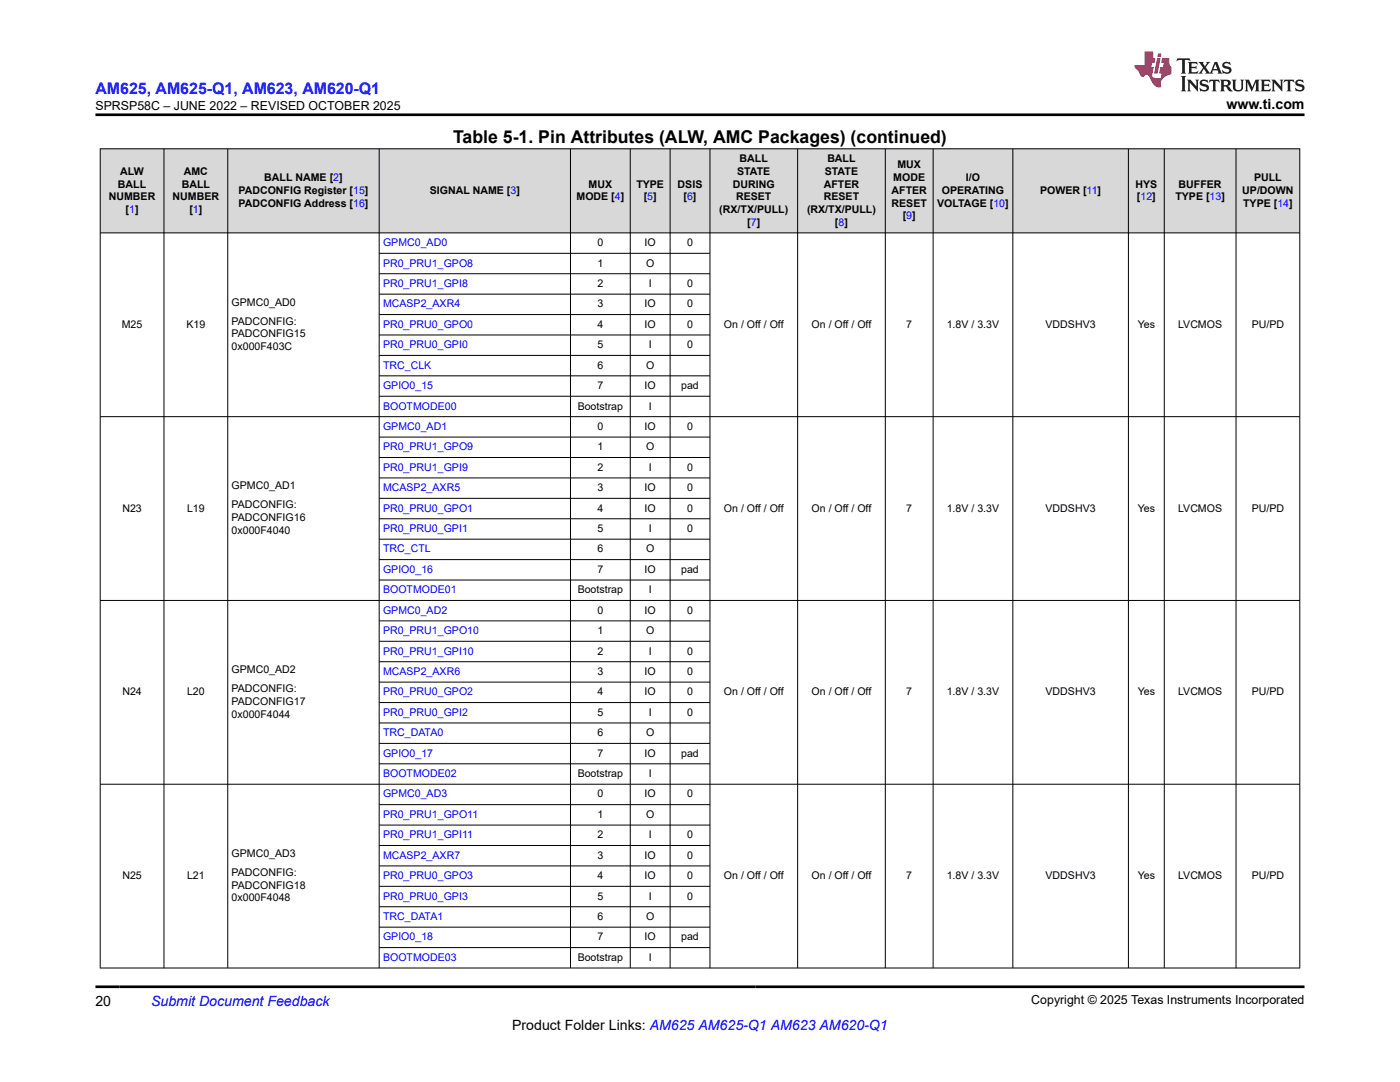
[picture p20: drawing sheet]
<svg xmlns="http://www.w3.org/2000/svg" width="279mm" height="216mm" viewBox="0 0 279 216" stroke-linecap="round" stroke-linejoin="round" font-family="sans-serif">
<defs><g id="words">
<text font-size="3.5" x="90.4" y="28.5">Table 5-1. Pin Attributes (ALW, AMC Packages) (continued)</text>
<text font-size="3.2" fill="#00f" x="19" y="18.7">AM625, AM625-Q1, AM623, AM620-Q1</text>
<g font-size="2.8">
<text x="244.8" y="21.8">www.ti.com</text>
<text x="19" y="200.7">20</text>
<text x="102.2" y="205.5">Product Folder Links: AM625 AM625-Q1 AM623 AM620-Q1</text>
</g>
<text font-size="2.8" fill="#00f" x="30.2" y="200.7">Submit Document Feedback</text>
<g font-size="2.5">
<text x="19" y="21.9">SPRSP58C – JUNE 2022 – REVISED OCTOBER 2025</text>
<text x="205.8" y="200.4">Copyright © 2025 Texas Instruments Incorporated</text>
</g>
<g font-size="2.1">
<text x="24" y="34.9">ALW</text>
<text x="36.7" y="34.9">AMC</text>
<text x="147.1" y="34.9">STATE</text>
<text x="147.6" y="32.3">BALL</text>
<text x="164.6" y="34.9">STATE</text>
<text x="165.1" y="32.3">BALL</text>
<text x="179.1" y="33.6">MUX</text>
<text x="21.7" y="40">NUMBER</text>
<text x="23.5" y="37.4">BALL</text>
<text x="34.4" y="40">NUMBER</text>
<text x="36.3" y="37.4">BALL</text>
<text x="47.6" y="38.7">PADCONFIG Register [15]</text>
<text x="47.6" y="41.2">PADCONFIG Address [16]</text>
<text x="52.7" y="36.2">BALL NAME [2]</text>
<text x="85.8" y="38.7">SIGNAL NAME [3]</text>
<text x="115.1" y="40">MODE [4]</text>
<text x="117.5" y="37.4">MUX</text>
<text x="127" y="37.4">TYPE</text>
<text x="128.5" y="40">[5]</text>
<text x="135.2" y="37.4">DSIS</text>
<text x="136.4" y="40">[6]</text>
<text x="146.3" y="37.4">DURING</text>
<text x="146.9" y="40">RESET</text>
<text x="164.4" y="40">RESET</text>
<text x="164.4" y="37.4">AFTER</text>
<text x="177.9" y="41.2">RESET</text>
<text x="177.9" y="38.7">AFTER</text>
<text x="178.3" y="36.2">MODE</text>
<text x="187" y="41.2">VOLTAGE [10]</text>
<text x="188" y="38.7">OPERATING</text>
<text x="192.8" y="36.2">I/O</text>
<text x="207.6" y="38.7">POWER [11]</text>
<text x="226.6" y="37.4">HYS</text>
<text x="226.9" y="40">[12]</text>
<text x="234.6" y="40">TYPE [13]</text>
<text x="235.2" y="37.4">BUFFER</text>
<text x="247.9" y="38.7">UP/DOWN</text>
<text x="248.1" y="41.2">TYPE [14]</text>
<text x="250.3" y="36.2">PULL</text>
<text x="25.1" y="42.5">[1]</text>
<text x="37.8" y="42.5">[1]</text>
<text x="143.6" y="42.5">(RX/TX/PULL)</text>
<text x="149.1" y="45">[7]</text>
<text x="161.1" y="42.5">(RX/TX/PULL)</text>
<text x="166.6" y="45">[8]</text>
<text x="180.2" y="43.8">[9]</text>
<text x="119.2" y="49.1">0</text>
<text x="119.2" y="53.2">1</text>
<text x="128.6" y="49.1">IO</text>
<text x="128.9" y="53.2">O</text>
<text x="137.1" y="49.1">0</text>
<text x="119.2" y="57.3">2</text>
<text x="129.5" y="57.3">I</text>
<text x="137.1" y="57.3">0</text>
<text x="24.3" y="65.4">M25</text>
<text x="37.2" y="65.4">K19</text>
<text x="46.2" y="61">GPMC0_AD0</text>
<text x="46.2" y="64.8">PADCONFIG:</text>
<text x="119.2" y="61.3">3</text>
<text x="119.2" y="65.4">4</text>
<text x="128.6" y="61.3">IO</text>
<text x="128.6" y="65.4">IO</text>
<text x="137.1" y="61.3">0</text>
<text x="137.1" y="65.4">0</text>
<text x="144.5" y="65.4">On / Off / Off</text>
<text x="162" y="65.4">On / Off / Off</text>
<text x="180.9" y="65.4">7</text>
<text x="188.9" y="65.4">1.8V / 3.3V</text>
<text x="208.7" y="65.4">VDDSHV3</text>
<text x="227.1" y="65.4">Yes</text>
<text x="235.1" y="65.4">LVCMOS</text>
<text x="249.8" y="65.4">PU/PD</text>
<text x="46.2" y="67.3">PADCONFIG15</text>
<text x="46.2" y="69.9">0x000F403C</text>
<text x="119.2" y="69.5">5</text>
<text x="129.5" y="69.5">I</text>
<text x="137.1" y="69.5">0</text>
<text x="119.2" y="73.6">6</text>
<text x="119.2" y="77.6">7</text>
<text x="128.6" y="77.6">IO</text>
<text x="128.9" y="73.6">O</text>
<text x="135.9" y="77.6">pad</text>
<text x="115.3" y="81.7">Bootstrap</text>
<text x="129.5" y="81.7">I</text>
<text x="119.2" y="85.8">0</text>
<text x="119.2" y="89.9">1</text>
<text x="128.6" y="85.8">IO</text>
<text x="128.9" y="89.9">O</text>
<text x="137.1" y="85.8">0</text>
<text x="119.2" y="93.9">2</text>
<text x="129.5" y="93.9">I</text>
<text x="137.1" y="93.9">0</text>
<text x="46.2" y="97.6">GPMC0_AD1</text>
<text x="46.2" y="101.5">PADCONFIG:</text>
<text x="119.2" y="98">3</text>
<text x="128.6" y="98">IO</text>
<text x="137.1" y="98">0</text>
<text x="24.4" y="102.1">N23</text>
<text x="37.3" y="102.1">L19</text>
<text x="46.2" y="104">PADCONFIG16</text>
<text x="46.2" y="106.5">0x000F4040</text>
<text x="119.2" y="102.1">4</text>
<text x="119.2" y="106.2">5</text>
<text x="128.6" y="102.1">IO</text>
<text x="129.5" y="106.2">I</text>
<text x="137.1" y="102.1">0</text>
<text x="137.1" y="106.2">0</text>
<text x="144.5" y="102.1">On / Off / Off</text>
<text x="162" y="102.1">On / Off / Off</text>
<text x="180.9" y="102.1">7</text>
<text x="188.9" y="102.1">1.8V / 3.3V</text>
<text x="208.7" y="102.1">VDDSHV3</text>
<text x="227.1" y="102.1">Yes</text>
<text x="235.1" y="102.1">LVCMOS</text>
<text x="249.8" y="102.1">PU/PD</text>
<text x="119.2" y="110.2">6</text>
<text x="128.9" y="110.2">O</text>
<text x="115.3" y="118.4">Bootstrap</text>
<text x="119.2" y="114.3">7</text>
<text x="128.6" y="114.3">IO</text>
<text x="129.5" y="118.4">I</text>
<text x="135.9" y="114.3">pad</text>
<text x="119.2" y="122.5">0</text>
<text x="128.6" y="122.5">IO</text>
<text x="137.1" y="122.5">0</text>
<text x="119.2" y="126.5">1</text>
<text x="119.2" y="130.6">2</text>
<text x="128.9" y="126.5">O</text>
<text x="129.5" y="130.6">I</text>
<text x="137.1" y="130.6">0</text>
<text x="46.2" y="134.3">GPMC0_AD2</text>
<text x="119.2" y="134.7">3</text>
<text x="128.6" y="134.7">IO</text>
<text x="137.1" y="134.7">0</text>
<text x="24.4" y="138.8">N24</text>
<text x="37.3" y="138.8">L20</text>
<text x="46.2" y="138.1">PADCONFIG:</text>
<text x="46.2" y="140.7">PADCONFIG17</text>
<text x="46.2" y="143.2">0x000F4044</text>
<text x="119.2" y="138.8">4</text>
<text x="119.2" y="142.8">5</text>
<text x="128.6" y="138.8">IO</text>
<text x="129.5" y="142.8">I</text>
<text x="137.1" y="138.8">0</text>
<text x="137.1" y="142.8">0</text>
<text x="144.5" y="138.8">On / Off / Off</text>
<text x="162" y="138.8">On / Off / Off</text>
<text x="180.9" y="138.8">7</text>
<text x="188.9" y="138.8">1.8V / 3.3V</text>
<text x="208.7" y="138.8">VDDSHV3</text>
<text x="227.1" y="138.8">Yes</text>
<text x="235.1" y="138.8">LVCMOS</text>
<text x="249.8" y="138.8">PU/PD</text>
<text x="119.2" y="146.9">6</text>
<text x="128.9" y="146.9">O</text>
<text x="115.3" y="155.1">Bootstrap</text>
<text x="119.2" y="151">7</text>
<text x="128.6" y="151">IO</text>
<text x="129.5" y="155.1">I</text>
<text x="135.9" y="151">pad</text>
<text x="119.2" y="159.1">0</text>
<text x="128.6" y="159.1">IO</text>
<text x="137.1" y="159.1">0</text>
<text x="119.2" y="163.2">1</text>
<text x="119.2" y="167.3">2</text>
<text x="128.9" y="163.2">O</text>
<text x="129.5" y="167.3">I</text>
<text x="137.1" y="167.3">0</text>
<text x="46.2" y="171">GPMC0_AD3</text>
<text x="119.2" y="171.4">3</text>
<text x="128.6" y="171.4">IO</text>
<text x="137.1" y="171.4">0</text>
<text x="24.4" y="175.4">N25</text>
<text x="37.3" y="175.4">L21</text>
<text x="46.2" y="174.8">PADCONFIG:</text>
<text x="46.2" y="177.3">PADCONFIG18</text>
<text x="46.2" y="179.9">0x000F4048</text>
<text x="119.2" y="175.4">4</text>
<text x="119.2" y="179.5">5</text>
<text x="128.6" y="175.4">IO</text>
<text x="129.5" y="179.5">I</text>
<text x="137.1" y="175.4">0</text>
<text x="137.1" y="179.5">0</text>
<text x="144.5" y="175.4">On / Off / Off</text>
<text x="162" y="175.4">On / Off / Off</text>
<text x="180.9" y="175.4">7</text>
<text x="188.9" y="175.4">1.8V / 3.3V</text>
<text x="208.7" y="175.4">VDDSHV3</text>
<text x="227.1" y="175.4">Yes</text>
<text x="235.1" y="175.4">LVCMOS</text>
<text x="249.8" y="175.4">PU/PD</text>
<text x="119.2" y="183.6">6</text>
<text x="128.9" y="183.6">O</text>
<text x="115.3" y="191.7">Bootstrap</text>
<text x="119.2" y="187.7">7</text>
<text x="128.6" y="187.7">IO</text>
<text x="129.5" y="191.7">I</text>
<text x="135.9" y="187.7">pad</text>
</g>
<g font-size="2.1" fill="#00f">
<text x="76.4" y="49.1">GPMC0_AD0</text>
<text x="76.4" y="53.2">PR0_PRU1_GPO8</text>
<text x="76.4" y="57.3">PR0_PRU1_GPI8</text>
<text x="76.4" y="61.3">MCASP2_AXR4</text>
<text x="76.4" y="65.4">PR0_PRU0_GPO0</text>
<text x="76.4" y="69.5">PR0_PRU0_GPI0</text>
<text x="76.4" y="73.6">TRC_CLK</text>
<text x="76.4" y="77.6">GPIO0_15</text>
<text x="76.4" y="81.7">BOOTMODE00</text>
<text x="76.4" y="85.8">GPMC0_AD1</text>
<text x="76.4" y="89.9">PR0_PRU1_GPO9</text>
<text x="76.4" y="93.9">PR0_PRU1_GPI9</text>
<text x="76.4" y="98">MCASP2_AXR5</text>
<text x="76.4" y="102.1">PR0_PRU0_GPO1</text>
<text x="76.4" y="106.2">PR0_PRU0_GPI1</text>
<text x="76.4" y="110.2">TRC_CTL</text>
<text x="76.4" y="114.3">GPIO0_16</text>
<text x="76.4" y="118.4">BOOTMODE01</text>
<text x="76.4" y="122.5">GPMC0_AD2</text>
<text x="76.4" y="126.5">PR0_PRU1_GPO10</text>
<text x="76.4" y="130.6">PR0_PRU1_GPI10</text>
<text x="76.4" y="134.7">MCASP2_AXR6</text>
<text x="76.4" y="138.8">PR0_PRU0_GPO2</text>
<text x="76.4" y="142.8">PR0_PRU0_GPI2</text>
<text x="76.4" y="146.9">TRC_DATA0</text>
<text x="76.4" y="151">GPIO0_17</text>
<text x="76.4" y="155.1">BOOTMODE02</text>
<text x="76.4" y="159.1">GPMC0_AD3</text>
<text x="76.4" y="163.2">PR0_PRU1_GPO11</text>
<text x="76.4" y="167.3">PR0_PRU1_GPI11</text>
<text x="76.4" y="171.4">MCASP2_AXR7</text>
<text x="76.4" y="175.4">PR0_PRU0_GPO3</text>
<text x="76.4" y="179.5">PR0_PRU0_GPI3</text>
<text x="76.4" y="183.6">TRC_DATA1</text>
<text x="76.4" y="187.7">GPIO0_18</text>
<text x="76.4" y="191.7">BOOTMODE03</text>
</g>
</g></defs>
<g fill="#d8d8d8">
<path d="M20 29.7h239.4v16.8h-239.4z" fill-rule="evenodd"/>
<path d="M20.1 29.8h12.6v16.6h-12.6z" fill-rule="evenodd"/>
<path d="M32.8 29.8h12.6v16.6h-12.6z" fill-rule="evenodd"/>
<path d="M45.5 29.8h30.1v16.6h-30.1z" fill-rule="evenodd"/>
<path d="M75.7 29.8h38.1v16.6h-38.1z" fill-rule="evenodd"/>
<path d="M113.9 29.8h11.8v16.6h-11.8z" fill-rule="evenodd"/>
<path d="M125.8 29.8h7.9v16.6h-7.9z" fill-rule="evenodd"/>
<path d="M133.8 29.8h7.8v16.6h-7.8z" fill-rule="evenodd"/>
<path d="M141.7 29.8h17.4v16.6h-17.4z" fill-rule="evenodd"/>
<path d="M159.2 29.8h17.4v16.6h-17.4z" fill-rule="evenodd"/>
<path d="M176.7 29.8h9.5v16.6h-9.5z" fill-rule="evenodd"/>
<path d="M186.3 29.8h15.8v16.6h-15.8z" fill-rule="evenodd"/>
<path d="M202.2 29.8h22.9v16.6h-22.9z" fill-rule="evenodd"/>
<path d="M225.3 29.8h7v16.6h-7z" fill-rule="evenodd"/>
<path d="M232.4 29.8h14.2v16.6h-14.2z" fill-rule="evenodd"/>
<path d="M246.7 29.8h12.6v16.6h-12.6z" fill-rule="evenodd"/>
</g>
<g fill="none" stroke="#000" stroke-width=".2">
<path d="M19.9 29.7h239.6M20 29.6v163.6M32.7 29.6v163.6M45.5 29.6v163.6M75.7 29.6v163.6M113.9 29.6v163.6M125.8 29.6v163.6M133.7 29.6v163.6M141.7 29.6v163.6M159.2 29.6v163.6M176.7 29.6v163.6M186.2 29.6v163.6"/>
<path d="M202.1 29.6v163.6M225.2 29.6v163.6M232.4 29.6v163.6M246.7 29.6v163.6M259.4 29.6v163.6M19.9 46.5h239.6M75.7 50.5h66M75.7 54.6h66M75.7 58.7h66M75.7 62.8h66M75.7 66.8h66M75.7 70.9h66"/>
<path d="M75.7 75h66M75.7 79.1h66M19.9 83.1h239.6M75.7 87.2h66M75.7 91.3h66M75.7 95.4h66M75.7 99.4h66M19.9 119.8h239.6M75.7 103.5h66M75.7 107.6h66M75.7 111.7h66M75.7 115.7h66"/>
<path d="M75.7 123.9h66M75.7 128h66M75.7 132h66M75.7 136.1h66M19.9 156.5h239.6M75.7 140.2h66M75.7 144.3h66M75.7 148.3h66M75.7 152.4h66M75.7 160.6h66M75.7 164.6h66M75.7 168.7h66"/>
<path d="M75.7 172.8h66M75.7 176.9h66M19.9 193.2h239.6M75.7 180.9h66M75.7 185h66M75.7 189.1h66"/>
</g>
<path d="M235 11.6l-.2 .6 .5-.2h.6v.1v2.2l-.2 .4h1l-.2-.4v-2.2v-.1h.5l.6 .2-.2-.6zM237.1 12.4l.2 .3v1.6l-.2 .4h1.9l.1-.6a1.08 1.08 0 0 1-1.3 .2v-.7h.6l.4 .2v-.7l-.4 .2h-.6v-.5l.2-.2a1 1 0 0 1 1 .3l-.1-.5zM239.2 12.4l.9 1.1-1 1.2h.9l-.2-.2 .5-.8 .4 .8-.2 .2h1.6l-.2-.2 .2-.5h.9l.1 .5-.1 .2h.9l-.2-.4-.8-1.9h-.5l-.9 2.1-.9-1.1 .9-1h-.8l.2 .2-.4 .6-.4-.6 .2-.2zM242.5 12.8l.4 1h-.7zM244.2 12.5a.65 .65 0 0 0-.2 .7 .65 .65 0 0 0 .6 .5l.6 .1 .1 .3a.79 .79 0 0 1-.7 .4 .79 .79 0 0 1-.7-.5l.1 .7 .2-.1a.93 .93 0 0 0 1.1 0 .93 .93 0 0 0 .4-.9 1.46 1.46 0 0 0-1.2-.6l-.1-.3a1.09 1.09 0 0 1 1.2 .2l-.2-.6-.1 .1-.5-.2zM235.7 15.2l.2 .4v2.2l-.2 .4h1l-.2-.4v-2.2l.2-.4zM236.9 15.9l.2 .4v1.5l-.2 .4h.8l-.3-.4 .1-1.3 1.6 1.8v-2l.2-.4h-.7l.1 .2 .1 1.1-1.2-1.3zM239.7 16a.65 .65 0 0 0-.2 .8 .65 .65 0 0 0 .6 .4l.6 .2 .1 .2a.79 .79 0 0 1-.7 .4 .79 .79 0 0 1-.7-.5l.1 .7 .2-.1a.93 .93 0 0 0 1.1 .1 .93 .93 0 0 0 .4-1 1.46 1.46 0 0 0-1.2-.5l-.1-.4a1.09 1.09 0 0 1 1.2 .2l-.1-.6-.2 .1-.5-.1zM241.4 15.9l-.1 .6a.63 .63 0 0 1 .8-.3v1.6l-.3 .4h1l-.2-.4v-1.6a.66 .66 0 0 1 .8 .3l-.1-.6zM243.5 15.9l.2 .4v1.5l-.2 .4h1l-.2-.2-.1-.7h.5l.1 .2a.79 .79 0 0 0 1.2 .6l-1-.9a.61 .61 0 0 0 .6-.6 .61 .61 0 0 0-.5-.7zM244.3 16.2h.1a.47 .47 0 0 1 .5 .1 .47 .47 0 0 1 .1 .5l-.1 .1-.7 .1zM245.8 15.9l.2 .2a2.27 2.27 0 0 0 .4 2 1.04 1.04 0 0 0 1.7-.7v-1.3l.2-.2h-.8l.2 .4v1.1a.6 .6 0 0 1-.6 .6 .6 .6 0 0 1-.6-.6v-1.1l.3-.4zM248.4 15.9l.2 .4v1.5l-.2 .4h.8l-.3-.4v-1.4l.9 1.9 .9-1.9v1.4l-.3 .4h1l-.2-.4v-1.5l.2-.4h-.8l-.7 1.5-.6-1.5zM251.6 15.9l.2 .4v1.5l-.2 .4h1.9l.1-.6a1.09 1.09 0 0 1-1.3 .2v-.7h.6l.4 .2v-.6l-.4 .2h-.6v-.6l.2-.1a1.01 1.01 0 0 1 1 .3l-.1-.6zM253.7 15.9l.3 .4v1.5l-.3 .4h.8l-.2-.4v-1.3l1.6 1.8v-2l.2-.4h-.7l.2 .2v1.1l-1.2-1.3zM256.3 15.9l-.1 .6a.63 .63 0 0 1 .8-.3v1.6l-.3 .4h1l-.2-.4v-1.6a.66 .66 0 0 1 .8 .3l-.1-.6zM258.7 16a.65 .65 0 0 0-.2 .8 .65 .65 0 0 0 .6 .4l.6 .2 .2 .2a.79 .79 0 0 1-.7 .4 .79 .79 0 0 1-.7-.5l.1 .7 .2-.1a.93 .93 0 0 0 1 .1 .93 .93 0 0 0 .5-1 1.46 1.46 0 0 0-1.3-.5v-.4a1.09 1.09 0 0 1 1.2 .2l-.2-.6-.2 .1-.5-.1z" fill="#231f20"/>
<path d="M228.4 10.3v2.7h-2l.1 .4 .8 1a.95 .95 0 0 0 1 .9 .59 .59 0 0 1 .5-.4 .59 .59 0 0 1 .5 .3l.4 .8a1.59 1.59 0 0 0 2.1 1.4 1.61 1.61 0 0 1 1-2.3l1-.3-.1-1.5a1.59 1.59 0 0 1-.3-1.7h-1.5l-.2 .9h.6l-.2 .9h-.5l-.2 .9v.3l.4 .1-.1 .9h-.7a.73 .73 0 0 1-1-.7l.3-1.5h-.5l.1-.9h.5l.2-.9h-.5v-1.3zM230.9 11.6l-.6 3.1h.7l.6-3.1zM231.1 10.7l-.1 .6h.7l.1-.6z" fill="#ed1c24"/>
<path d="M19 22.9h241.3M19 196.9h241.3" fill="none" stroke="#000" stroke-width=".53"/>
<use href="#words"/>
</svg>
